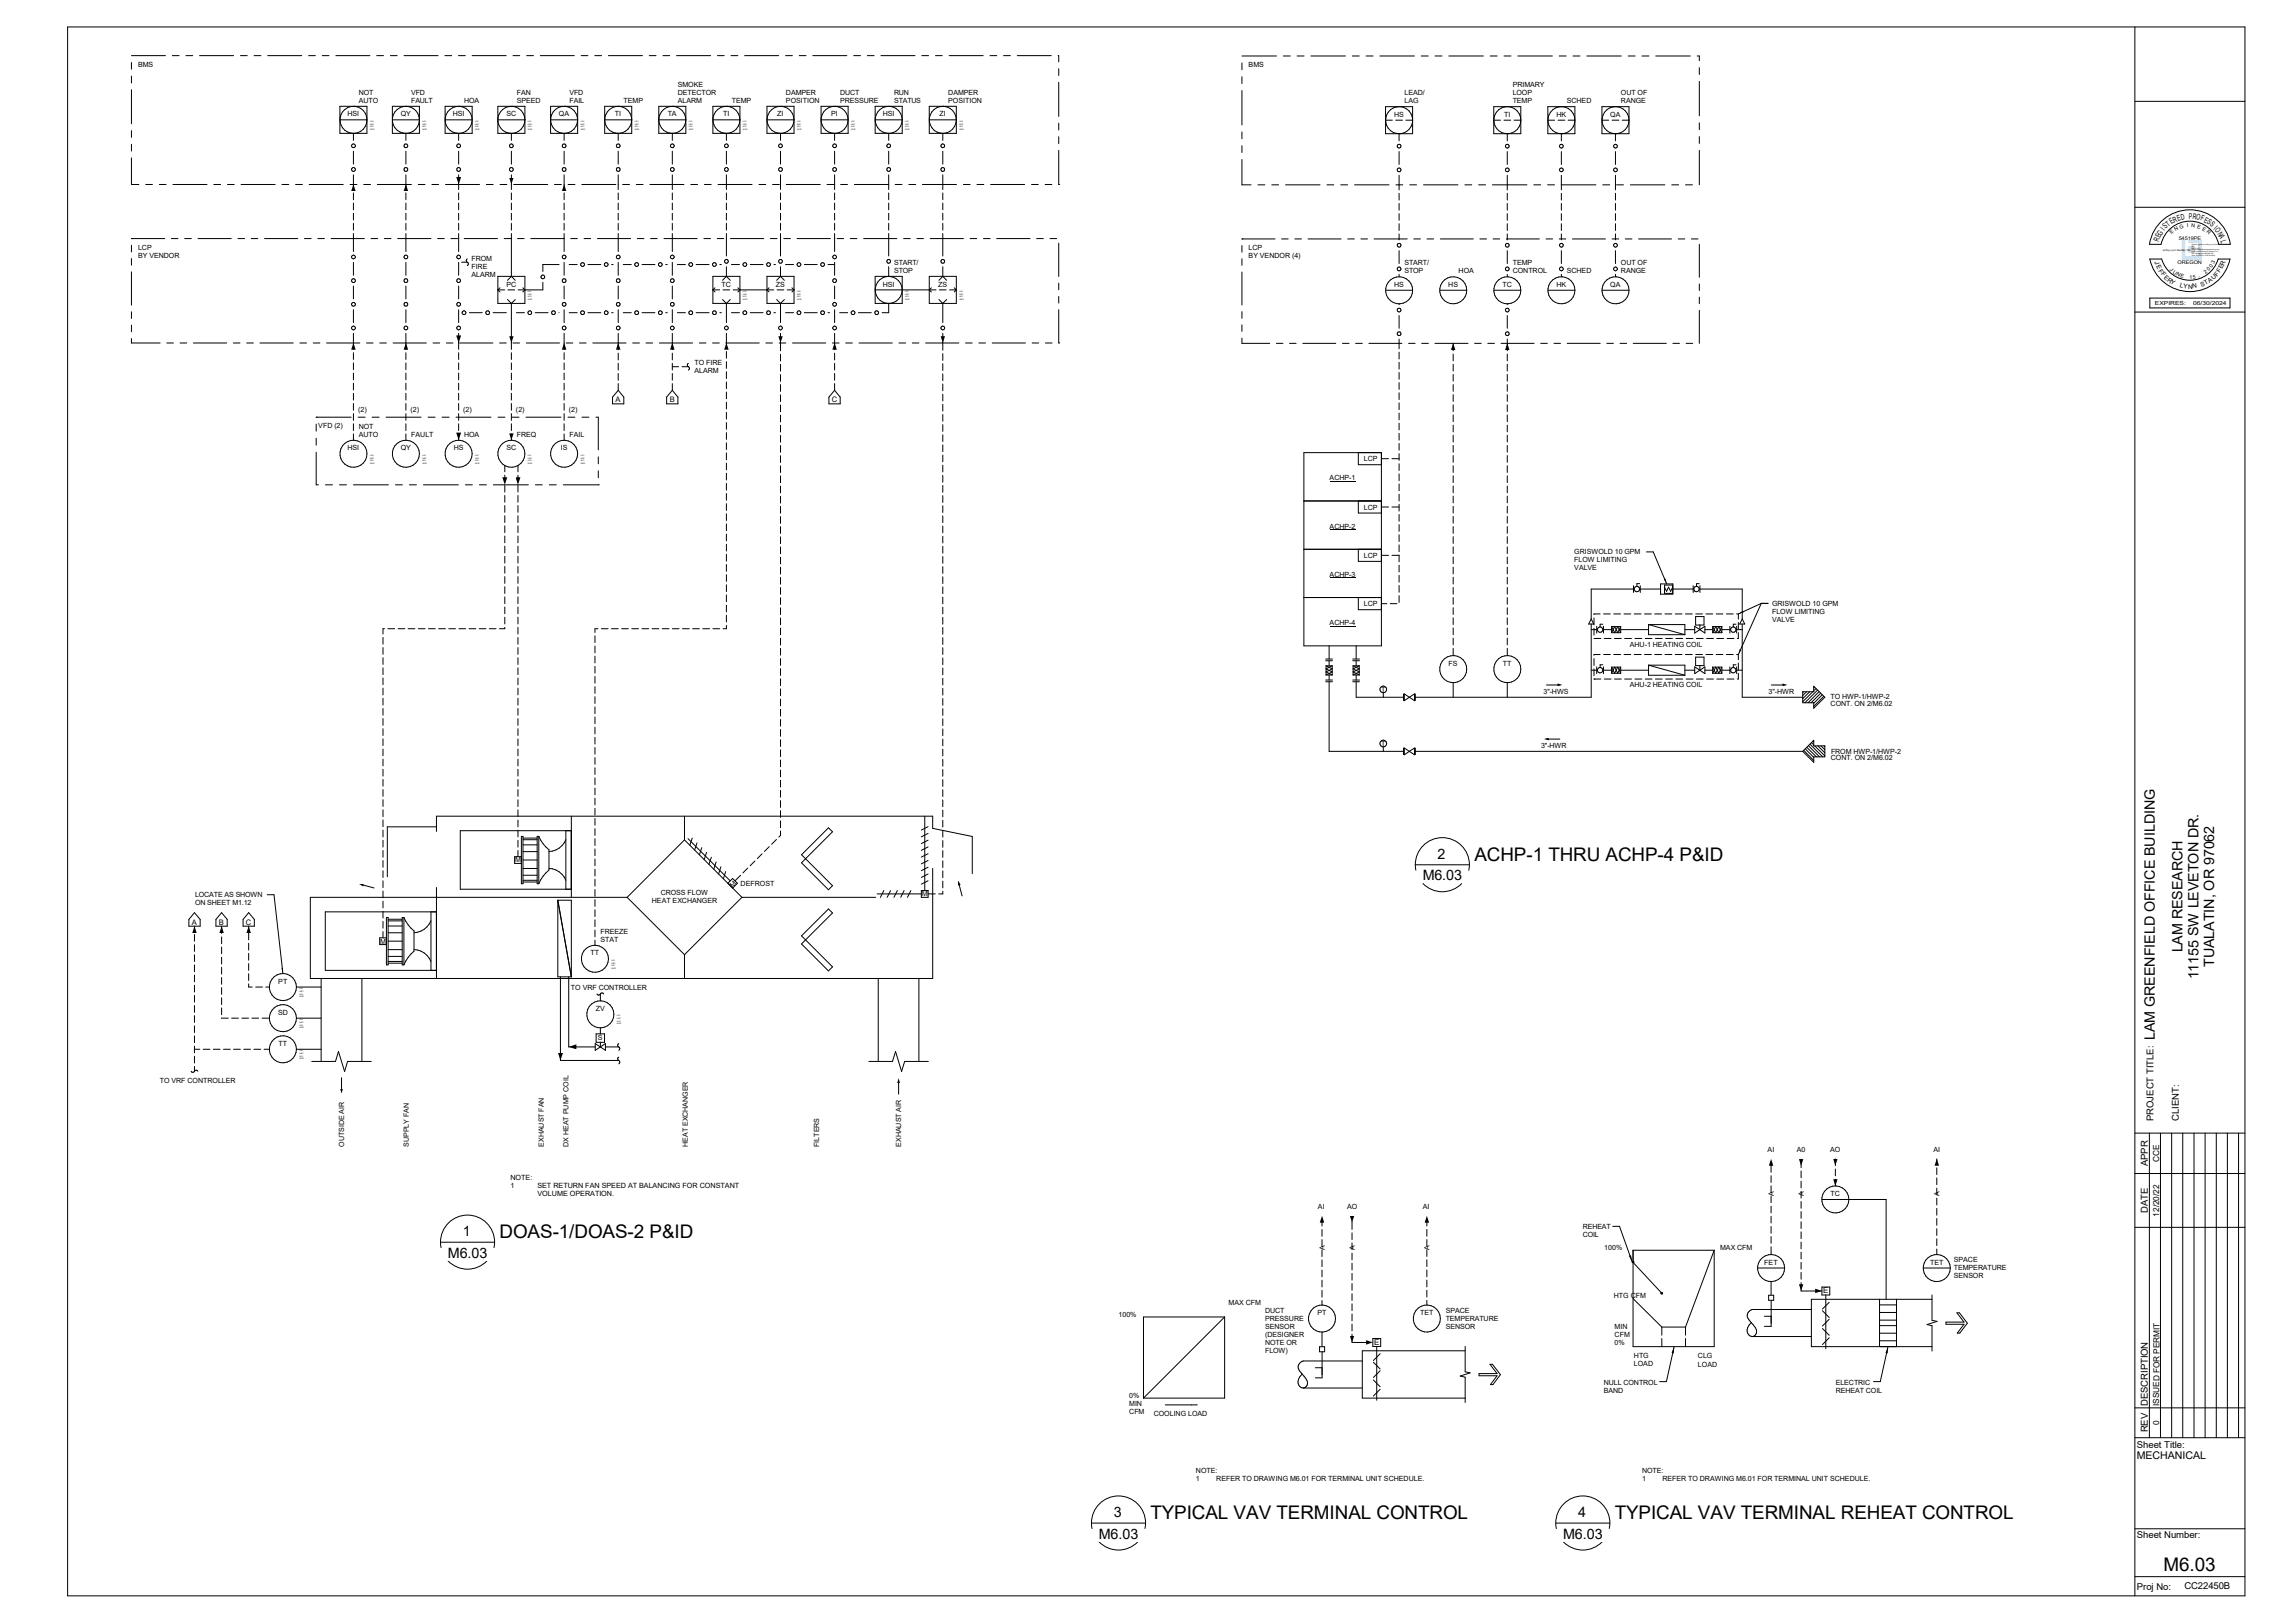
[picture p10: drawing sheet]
<svg xmlns="http://www.w3.org/2000/svg" width="1067mm" height="762mm" viewBox="0 0 1067 762" stroke-linecap="round" stroke-linejoin="round" font-family="sans-serif">
<defs><g id="words">
<g font-size="8.8">
<text x="692" y="404">ACHP</text>
<text x="717" y="404">-</text>
<text x="720" y="404">1 THRU ACHP-</text>
<text x="781" y="404">4 P&amp;ID</text>
<text x="235" y="581">DOAS</text>
<text x="260" y="581">-</text>
<text x="262" y="581">1/DOAS</text>
<text x="295" y="581">-</text>
<text x="298" y="581">2 P&amp;ID</text>
<text x="540" y="713">TYPICAL VAV TERMINAL CONTROL</text>
<text x="758" y="713">TYPICAL VAV TERMINAL REHEAT CONTROL</text>
<text x="1016" y="738">M6.03</text>
</g>
<g font-size="6.7">
<text x="675" y="403">2</text>
<text x="668" y="413">M6.03</text>
<text x="1025" y="447" transform="rotate(-90 1025 447)">LAM RESEARCH</text>
<text x="1040" y="454" transform="rotate(-90 1040 454)">TUALATIN, OR 97062</text>
<text x="1032" y="460" transform="rotate(-90 1032 460)">11155 SW LEVETON DR.</text>
<text x="1012" y="488" transform="rotate(-90 1012 488)">LAM GREENFIELD OFFICE BUILDING</text>
<text x="217" y="580">1</text>
<text x="210" y="591">M6.03</text>
<text x="523" y="712">3</text>
<text x="741" y="712">4</text>
<text x="516" y="722">M6.03</text>
<text x="734" y="722">M6.03</text>
</g>
<text font-size="5" x="1003" y="685">MECHANICAL</text>
<g font-size="4.5">
<text x="1008" y="548" transform="rotate(-90 1008 548)">APPR</text>
<text x="1008" y="570" transform="rotate(-90 1008 570)">DATE</text>
<text x="1008" y="660" transform="rotate(-90 1008 660)">DESCRIPTION</text>
<text x="1008" y="673" transform="rotate(-90 1008 673)">REV</text>
</g>
<g font-size="4.4">
<text x="1011" y="526" transform="rotate(-90 1011 526)">PROJECT TITLE:</text>
<text x="1023" y="526" transform="rotate(-90 1023 526)">CLIENT:</text>
<text x="1003" y="680">Sheet Title:</text>
<text x="1003" y="722">Sheet Number:</text>
<text x="1003" y="747">Proj No:</text>
<text x="1026" y="746">CC22450B</text>
</g>
<g font-size="3.9">
<text x="1014" y="546" transform="rotate(-90 1014 546)">CCE</text>
<text x="1014" y="571" transform="rotate(-90 1014 571)">12/20/22</text>
<text x="1014" y="660" transform="rotate(-90 1014 660)">ISSUED FOR PERMIT</text>
<text x="1014" y="669" transform="rotate(-90 1014 669)">0</text>
</g>
<g font-size="3.7">
<text x="1017" y="108" transform="rotate(-46 1017 108)">S</text>
<text x="1018" y="106" transform="rotate(-39 1018 106)">T</text>
<text x="1020" y="105" transform="rotate(-33 1020 105)">E</text>
<text x="1021" y="104" transform="rotate(-26 1021 104)">R</text>
<text x="1023" y="104" transform="rotate(-19 1023 104)">E</text>
<text x="1024" y="103" transform="rotate(-13 1024 103)">D</text>
<text x="1028" y="103">P</text>
<text x="1029" y="103" transform="rotate(7 1029 103)">R</text>
<text x="1031" y="103" transform="rotate(14 1031 103)">O</text>
<text x="1033" y="103" transform="rotate(20 1033 103)">F</text>
<text x="1035" y="104" transform="rotate(27 1035 104)">E</text>
<text x="1036" y="105" transform="rotate(33 1036 105)">S</text>
<text x="1037" y="106" transform="rotate(40 1037 106)">S</text>
<text x="1039" y="107" transform="rotate(47 1039 107)">I</text>
<text x="1014" y="114" transform="rotate(-72 1014 114)">R</text>
<text x="1014" y="112" transform="rotate(-66 1014 112)">E</text>
<text x="1015" y="111" transform="rotate(-59 1015 111)">G</text>
<text x="1016" y="109" transform="rotate(-52 1016 109)">I</text>
<text x="1040" y="108" transform="rotate(53 1040 108)">O</text>
<text x="1041" y="110" transform="rotate(60 1041 110)">N</text>
<text x="1042" y="111" transform="rotate(66 1042 111)">A</text>
<text x="1043" y="113" transform="rotate(73 1043 113)">L</text>
<text x="856" y="607">E</text>
<text x="645" y="631">E</text>
</g>
<g font-size="3.6">
<text x="289" y="189">A</text>
<text x="314" y="189">B</text>
<text x="391" y="189">C</text>
<text x="90" y="434">A</text>
<text x="103" y="434">B</text>
<text x="115" y="434">C</text>
</g>
<g font-size="3.4">
<text x="240" y="554">NOTE:</text>
<text x="240" y="558">1</text>
<text x="252" y="558">SET RETURN FAN SPEED AT BALANCING FOR CONSTANT</text>
<text x="252" y="562">VOLUME OPERATION.</text>
</g>
<g font-size="3.3">
<text x="65" y="31">BMS</text>
<text x="586" y="31">BMS</text>
<text x="318" y="41">SMOKE</text>
<text x="710" y="41">PRIMARY</text>
<text x="168" y="45">NOT</text>
<text x="193" y="45">VFD</text>
<text x="243" y="45">FAN</text>
<text x="267" y="45">VFD</text>
<text x="318" y="44">DETECTOR</text>
<text x="369" y="45">DAMPER</text>
<text x="394" y="45">DUCT</text>
<text x="420" y="45">RUN</text>
<text x="445" y="45">DAMPER</text>
<text x="659" y="45">LEAD/</text>
<text x="710" y="45">LOOP</text>
<text x="761" y="45">OUT OF</text>
<text x="168" y="48">AUTO</text>
<text x="193" y="48">FAULT</text>
<text x="218" y="48">HOA</text>
<text x="243" y="48">SPEED</text>
<text x="267" y="48">FAIL</text>
<text x="293" y="48">TEMP</text>
<text x="318" y="48">ALARM</text>
<text x="344" y="48">TEMP</text>
<text x="369" y="48">POSITION</text>
<text x="394" y="48">PRESSURE</text>
<text x="420" y="48">STATUS</text>
<text x="445" y="48">POSITION</text>
<text x="659" y="48">LAG</text>
<text x="710" y="48">TEMP</text>
<text x="736" y="49">SCHED</text>
<text x="761" y="48">RANGE</text>
<text x="163" y="55">HSI</text>
<text x="188" y="55">QY</text>
<text x="213" y="55">HSI</text>
<text x="238" y="55">SC</text>
<text x="262" y="55">QA</text>
<text x="289" y="55">TI</text>
<text x="314" y="55">TA</text>
<text x="340" y="55">TI</text>
<text x="365" y="55">ZI</text>
<text x="390" y="55">PI</text>
<text x="414" y="55">HSI</text>
<text x="441" y="55">ZI</text>
<text x="655" y="55">HS</text>
<text x="706" y="55">TI</text>
<text x="731" y="55">HK</text>
<text x="756" y="55">QA</text>
<text x="65" y="117">LCP</text>
<text x="586" y="117">LCP</text>
<text x="65" y="121">BY VENDOR</text>
<text x="221" y="122">FROM</text>
<text x="420" y="124">START/</text>
<text x="586" y="121">BY VENDOR (4)</text>
<text x="659" y="125">START/</text>
<text x="710" y="125">TEMP</text>
<text x="761" y="125">OUT OF</text>
<text x="221" y="130">ALARM</text>
<text x="221" y="126">FIRE</text>
<text x="420" y="128">STOP</text>
<text x="659" y="128">STOP</text>
<text x="685" y="128">HOA</text>
<text x="710" y="128">CONTROL</text>
<text x="736" y="128">SCHED</text>
<text x="761" y="128">RANGE</text>
<text x="238" y="135">PC</text>
<text x="339" y="135">TC</text>
<text x="364" y="135">ZS</text>
<text x="414" y="135">HSI</text>
<text x="441" y="135">ZS</text>
<text x="655" y="135">HS</text>
<text x="680" y="135">HS</text>
<text x="705" y="135">TC</text>
<text x="731" y="135">HK</text>
<text x="756" y="135">QA</text>
<text x="326" y="172">TO FIRE</text>
<text x="326" y="175">ALARM</text>
<text x="168" y="193">(2)</text>
<text x="193" y="193">(2)</text>
<text x="218" y="193">(2)</text>
<text x="242" y="193">(2)</text>
<text x="267" y="193">(2)</text>
<text x="149" y="201">VFD (2)</text>
<text x="168" y="201">NOT</text>
<text x="168" y="205">AUTO</text>
<text x="193" y="205">FAULT</text>
<text x="218" y="205">HOA</text>
<text x="243" y="205">FREQ</text>
<text x="267" y="205">FAIL</text>
<text x="163" y="211">HSI</text>
<text x="188" y="211">QY</text>
<text x="213" y="211">HS</text>
<text x="238" y="211">SC</text>
<text x="263" y="211">IS</text>
<text x="640" y="217">LCP</text>
<text x="624" y="226">ACHP-1</text>
<text x="640" y="239">LCP</text>
<text x="624" y="248">ACHP-2</text>
<text x="640" y="262">LCP</text>
<text x="739" y="260">GRISWOLD 10 GPM</text>
<text x="739" y="264">FLOW LIMITING</text>
<text x="739" y="268">VALVE</text>
<text x="624" y="271">ACHP-3</text>
<text x="640" y="285">LCP</text>
<text x="832" y="284">GRISWOLD 10 GPM</text>
<text x="624" y="294">ACHP-4</text>
<text x="832" y="288">FLOW LIMITING</text>
<text x="832" y="292">VALVE</text>
<text x="765" y="304">AHU-1 HEATING COIL</text>
<text x="680" y="313">FS</text>
<text x="706" y="313">TT</text>
<text x="765" y="323">AHU-2 HEATING COIL</text>
<text x="648" y="325">T</text>
<text x="725" y="326">3&quot;-HWS</text>
<text x="830" y="326">3&quot;-HWR</text>
<text x="860" y="328">TO HWP-1/HWP-2</text>
<text x="860" y="332">CONT. ON 2/M6.02</text>
<text x="648" y="350">T</text>
<text x="724" y="351">3&quot;-HWR</text>
<text x="860" y="354">FROM HWP-1/HWP-2</text>
<text x="860" y="357">CONT. ON 2/M6.02</text>
<text x="242" y="405">M</text>
<text x="344" y="417" transform="rotate(-45 344 417)">M</text>
<text x="348" y="416">DEFROST</text>
<text x="92" y="421">LOCATE AS SHOWN</text>
<text x="92" y="425">ON SHEET M1.12</text>
<text x="306" y="424">HEAT EXCHANGER</text>
<text x="310" y="420">CROSS FLOW</text>
<text x="433" y="421">M</text>
<text x="178" y="443">M</text>
<text x="282" y="438">FREEZE</text>
<text x="282" y="442">STAT</text>
<text x="277" y="449">TT</text>
<text x="131" y="462">PT</text>
<text x="268" y="465">TO VRF CONTROLLER</text>
<text x="131" y="476">SD</text>
<text x="280" y="475">ZV</text>
<text x="131" y="491">TT</text>
<text x="281" y="488">S</text>
<text x="75" y="508">TO VRF CONTROLLER</text>
<text x="162" y="538" transform="rotate(-90 162 538)">OUTSIDE AIR</text>
<text x="192" y="538" transform="rotate(-90 192 538)">SUPPLY FAN</text>
<text x="255" y="538" transform="rotate(-90 255 538)">EXHAUST FAN</text>
<text x="267" y="538" transform="rotate(-90 267 538)">DX HEAT PUMP COIL</text>
<text x="323" y="538" transform="rotate(-90 323 538)">HEAT EXCHANGER</text>
<text x="385" y="538" transform="rotate(-90 385 538)">FILTERS</text>
<text x="423" y="538" transform="rotate(-90 423 538)">EXHAUST AIR</text>
<text x="830" y="541">AI</text>
<text x="844" y="541">A0</text>
<text x="859" y="541">AO</text>
<text x="908" y="541">AI</text>
<text x="833" y="562" transform="rotate(-90 833 562)">A</text>
<text x="847" y="562" transform="rotate(-90 847 562)">A</text>
<text x="860" y="562">TC</text>
<text x="911" y="562" transform="rotate(-90 911 562)">A</text>
<text x="619" y="568">AI</text>
<text x="633" y="568">AO</text>
<text x="668" y="568">AI</text>
<text x="743" y="577">REHEAT</text>
<text x="743" y="581">COIL</text>
<text x="622" y="587" transform="rotate(-90 622 587)">A</text>
<text x="636" y="587" transform="rotate(-90 636 587)">A</text>
<text x="671" y="587" transform="rotate(-90 671 587)">A</text>
<text x="753" y="587">100%</text>
<text x="808" y="587">MAX CFM</text>
<text x="828" y="594">FET</text>
<text x="906" y="594">TET</text>
<text x="917" y="593">SPACE</text>
<text x="917" y="596">TEMPERATURE</text>
<text x="917" y="600">SENSOR</text>
<text x="758" y="609">HTG CFM</text>
<text x="577" y="613">MAX CFM</text>
<text x="594" y="616">DUCT</text>
<text x="619" y="617">PT</text>
<text x="667" y="617">TET</text>
<text x="679" y="616">SPACE</text>
<text x="525" y="618">100%</text>
<text x="594" y="620">PRESSURE</text>
<text x="594" y="624">SENSOR</text>
<text x="679" y="620">TEMPERATURE</text>
<text x="679" y="624">SENSOR</text>
<text x="758" y="624">MIN</text>
<text x="594" y="628">(DESIGNER</text>
<text x="758" y="628">CFM</text>
<text x="594" y="631">NOTE OR</text>
<text x="594" y="635">FLOW)</text>
<text x="758" y="631">0%</text>
<text x="767" y="638">HTG</text>
<text x="767" y="641">LOAD</text>
<text x="797" y="642">LOAD</text>
<text x="797" y="638">CLG</text>
<text x="753" y="650">NULL CONTROL</text>
<text x="753" y="654">BAND</text>
<text x="862" y="650">ELECTRIC</text>
<text x="862" y="654">REHEAT COIL</text>
<text x="530" y="656">0%</text>
<text x="530" y="660">MIN</text>
<text x="530" y="664">CFM</text>
<text x="542" y="665">COOLING LOAD</text>
<text x="562" y="692">NOTE:</text>
<text x="562" y="695">1</text>
<text x="571" y="695">REFER TO DRAWING M6.01 FOR TERMINAL UNIT SCHEDULE.</text>
<text x="771" y="692">NOTE:</text>
<text x="771" y="695">1</text>
<text x="781" y="695">REFER TO DRAWING M6.01 FOR TERMINAL UNIT SCHEDULE.</text>
</g>
<g font-size="3">
<text x="1012" y="123" transform="rotate(72 1012 123)">J</text>
<text x="1012" y="125" transform="rotate(65 1012 125)">E</text>
<text x="1044" y="125" transform="rotate(-71 1044 125)">R</text>
<text x="1013" y="127" transform="rotate(57 1013 127)">F</text>
<text x="1015" y="129" transform="rotate(50 1015 129)">F</text>
<text x="1016" y="130" transform="rotate(43 1016 130)">E</text>
<text x="1017" y="132" transform="rotate(36 1017 132)">R</text>
<text x="1039" y="131" transform="rotate(-42 1039 131)">U</text>
<text x="1041" y="130" transform="rotate(-49 1041 130)">F</text>
<text x="1042" y="128" transform="rotate(-56 1042 128)">F</text>
<text x="1043" y="126" transform="rotate(-63 1043 126)">E</text>
<text x="1019" y="133" transform="rotate(29 1019 133)">Y</text>
<text x="1023" y="135" transform="rotate(15 1023 135)">L</text>
<text x="1025" y="135" transform="rotate(8 1025 135)">Y</text>
<text x="1027" y="135" transform="rotate(1 1027 135)">N</text>
<text x="1030" y="135" transform="rotate(-7 1030 135)">N</text>
<text x="1034" y="135" transform="rotate(-21 1034 135)">S</text>
<text x="1036" y="134" transform="rotate(-28 1036 134)">T</text>
<text x="1037" y="133" transform="rotate(-35 1037 133)">A</text>
</g>
<g font-size="2.6">
<text x="1012" y="143">EXPIRES:</text>
<text x="1030" y="143">06/30/2024</text>
</g>
<g font-size="2.5">
<text x="1024" y="107" transform="rotate(-18 1024 107)">G</text>
<text x="1027" y="107" transform="rotate(-6 1027 107)">I</text>
<text x="1029" y="106" transform="rotate(6 1029 106)">N</text>
<text x="1031" y="107" transform="rotate(18 1031 107)">E</text>
<text x="1034" y="108" transform="rotate(30 1034 108)">E</text>
<text x="1020" y="110" transform="rotate(-42 1020 110)">E</text>
<text x="1022" y="108" transform="rotate(-30 1022 108)">N</text>
<text x="1036" y="109" transform="rotate(42 1036 109)">R</text>
<text x="1039" y="126" transform="rotate(-54 1039 126)">0</text>
<text x="1040" y="124" transform="rotate(-63 1040 124)">3</text>
<text x="1019" y="127" transform="rotate(45 1019 127)">J</text>
<text x="1020" y="128" transform="rotate(36 1020 128)">U</text>
<text x="1022" y="129" transform="rotate(27 1022 129)">N</text>
<text x="1024" y="130" transform="rotate(18 1024 130)">E</text>
<text x="1028" y="131">1</text>
<text x="1030" y="131" transform="rotate(-9 1030 131)">5</text>
<text x="1032" y="130" transform="rotate(-18 1032 130)">,</text>
<text x="1036" y="129" transform="rotate(-36 1036 129)">2</text>
<text x="1037" y="127" transform="rotate(-45 1037 127)">0</text>
</g>
<g font-size="2.3">
<text x="1023" y="113">54519PE</text>
<text x="1022" y="124">OREGON</text>
</g>
<text font-size="1.2" x="1015" y="118">Jeffrey Lynn Stauffer, PE</text>
<g font-size=".8">
<text x="174" y="60">ACC.</text>
<text x="174" y="57">LOC.</text>
<text x="174" y="59">INST.</text>
<text x="198" y="60">ACC.</text>
<text x="198" y="57">LOC.</text>
<text x="198" y="59">INST.</text>
<text x="223" y="60">ACC.</text>
<text x="223" y="57">LOC.</text>
<text x="223" y="59">INST.</text>
<text x="248" y="60">ACC.</text>
<text x="248" y="57">LOC.</text>
<text x="248" y="59">INST.</text>
<text x="273" y="60">ACC.</text>
<text x="273" y="57">LOC.</text>
<text x="273" y="59">INST.</text>
<text x="298" y="60">ACC.</text>
<text x="298" y="57">LOC.</text>
<text x="298" y="59">INST.</text>
<text x="323" y="60">ACC.</text>
<text x="323" y="57">LOC.</text>
<text x="323" y="59">INST.</text>
<text x="349" y="60">ACC.</text>
<text x="349" y="57">LOC.</text>
<text x="349" y="59">INST.</text>
<text x="374" y="60">ACC.</text>
<text x="374" y="57">LOC.</text>
<text x="374" y="59">INST.</text>
<text x="400" y="60">ACC.</text>
<text x="400" y="57">LOC.</text>
<text x="400" y="59">INST.</text>
<text x="425" y="60">ACC.</text>
<text x="425" y="57">LOC.</text>
<text x="425" y="59">INST.</text>
<text x="450" y="60">ACC.</text>
<text x="450" y="57">LOC.</text>
<text x="450" y="59">INST.</text>
<text x="174" y="61">WIPE</text>
<text x="198" y="61">WIPE</text>
<text x="223" y="61">WIPE</text>
<text x="248" y="61">WIPE</text>
<text x="273" y="61">WIPE</text>
<text x="298" y="61">WIPE</text>
<text x="323" y="61">WIPE</text>
<text x="349" y="61">WIPE</text>
<text x="374" y="61">WIPE</text>
<text x="400" y="61">WIPE</text>
<text x="425" y="61">WIPE</text>
<text x="450" y="61">WIPE</text>
<text x="1029" y="115">Digitally signed by Jeffrey Lynn Stauffer,</text>
<text x="1029" y="116">PE</text>
<text x="1029" y="117">DN: C=US,</text>
<text x="1029" y="118">E=jeff.stauffer@corbinengineering.com,</text>
<text x="1029" y="118">O=&quot;Corbin Consulting Engineers, Inc&quot;,</text>
<text x="1029" y="119">CN=&quot;Jeffrey Lynn Stauffer, PE&quot;</text>
<text x="1029" y="120">Date: 2022.12.21 10:35:02-08'00'</text>
<text x="248" y="137">LOC.</text>
<text x="349" y="137">LOC.</text>
<text x="374" y="137">LOC.</text>
<text x="425" y="137">LOC.</text>
<text x="450" y="137">LOC.</text>
<text x="248" y="140">ACC.</text>
<text x="248" y="138">INST.</text>
<text x="248" y="141">WIPE</text>
<text x="349" y="140">ACC.</text>
<text x="349" y="138">INST.</text>
<text x="349" y="141">WIPE</text>
<text x="374" y="140">ACC.</text>
<text x="374" y="138">INST.</text>
<text x="374" y="141">WIPE</text>
<text x="425" y="140">ACC.</text>
<text x="425" y="138">INST.</text>
<text x="425" y="141">WIPE</text>
<text x="450" y="140">ACC.</text>
<text x="450" y="138">INST.</text>
<text x="450" y="141">WIPE</text>
<text x="174" y="214">LOC.</text>
<text x="174" y="215">INST.</text>
<text x="198" y="214">LOC.</text>
<text x="198" y="215">INST.</text>
<text x="223" y="214">LOC.</text>
<text x="223" y="215">INST.</text>
<text x="248" y="214">LOC.</text>
<text x="248" y="215">INST.</text>
<text x="273" y="214">LOC.</text>
<text x="273" y="215">INST.</text>
<text x="174" y="217">ACC.</text>
<text x="174" y="218">WIPE</text>
<text x="198" y="217">ACC.</text>
<text x="198" y="218">WIPE</text>
<text x="223" y="217">ACC.</text>
<text x="223" y="218">WIPE</text>
<text x="248" y="217">ACC.</text>
<text x="248" y="218">WIPE</text>
<text x="273" y="217">ACC.</text>
<text x="273" y="218">WIPE</text>
<text x="287" y="454">ACC.</text>
<text x="287" y="451">LOC.</text>
<text x="287" y="452">INST.</text>
<text x="287" y="455">WIPE</text>
<text x="141" y="467">ACC.</text>
<text x="141" y="464">LOC.</text>
<text x="141" y="466">INST.</text>
<text x="141" y="468">WIPE</text>
<text x="141" y="479">LOC.</text>
<text x="290" y="480">ACC.</text>
<text x="290" y="477">LOC.</text>
<text x="290" y="478">INST.</text>
<text x="141" y="482">ACC.</text>
<text x="141" y="480">INST.</text>
<text x="141" y="483">WIPE</text>
<text x="290" y="481">WIPE</text>
<text x="141" y="496">ACC.</text>
<text x="141" y="494">LOC.</text>
<text x="141" y="495">INST.</text>
<text x="141" y="497">WIPE</text>
</g>
</g></defs>
<g fill="#000">
<path d="M165 87h2v3h-2zM190 87h2v3h-2zM214 83h3v4h-3zM239 83h2v4h-2zM264 87h2v3h-2zM165 161h2v3h-2zM190 161h2v3h-2zM214 157h3v4h-3zM239 158h2v3h-2zM264 161h2v3h-2zM289 161h2v3h-2zM315 161h2v3h-2z"/>
<path d="M340 161h2v3h-2zM365 158h3v3h-3zM391 161h2v3h-2zM442 158h2v3h-2zM681 161h2v3h-2zM707 161h2v3h-2zM214 203h3v4h-3zM239 203h2v4h-2zM236 224h2v4h-2zM242 224h2v4h-2zM781 272h2v2h-2zM816 287h3v1h-3z"/>
<path d="M816 305h2v2h-2zM731 321h3v1h-3zM837 321h2v1h-2zM725 346h2v2h-2zM168 415h3v1h-3zM450 413h1v3h-1zM90 435h2v3h-2zM103 435h2v3h-2zM116 435h2v3h-2zM132 454h1v3h-1zM262 494h2v4h-2zM267 490h4v3h-4z"/>
<path d="M160 511h1v2h-1zM421 506h2v3h-2zM831 544h2v3h-2zM845 544h2v3h-2zM861 554h2v3h-2zM861 544h2v3h-2zM908 544h2v3h-2zM620 571h2v3h-2zM634 571h2v3h-2zM669 571h2v3h-2zM765 589h1v3h-1zM845 603h2v3h-2z"/>
<path d="M852 605h3v2h-3zM634 627h2v3h-2zM641 629h4v2h-4zM785 632h1v3h-1zM885 632h2v3h-2z"/>
</g>
<g fill="none" stroke="#000" stroke-width=".47">
<path d="M62 26h16M62 36v3M62 29v4M81 26h3M87 26h4M94 26h16M113 26h3M119 26h4M126 26h16M145 26h3M151 26h3M158 26h16"/>
<path d="M177 26h3M183 26h3M190 26h16M209 26h3M215 26h3M222 26h16M241 26h3M247 26h3M254 26h16M273 26h3M279 26h3M286 26h16"/>
<path d="M305 26h3M311 26h3M318 26h16M337 26h3M343 26h3M350 26h16M369 26h3M375 26h3M382 26h16M401 26h3M407 26h3M414 26h16"/>
<path d="M433 26h3M439 26h3M446 26h16M465 26h3M471 26h3M478 26h16M497 26v3M497 39v16M497 32v3M583 30v3M583 36v3M583 26h16"/>
<path d="M603 26h3M609 26h3M616 26h16M635 26h3M641 26h4M648 26h16M667 26h4M674 26h3M680 26h17M700 26h3M706 26h3M713 26h16"/>
<path d="M732 26h3M739 26h3M745 26h16M764 26h4M771 26h3M777 26h17M797 26h1v2M798 32v3M798 38v16M62 42v16M160 50h12v13h-12zM160 56h12"/>
<path d="M160 55a6 6 0 0 1 6-5 6 6 0 0 1 6 6M172 56a6 6 0 0 1-6 7 6 6 0 0 1-6-6M184 50h13v13h-13zM184 56h13M184 55a6 6 0 0 1 7-5 6 6 0 0 1 6 6M197 56a6 6 0 0 1-6 7 6 6 0 0 1-7-6M209 56h13M209 55a6 6 0 0 1 7-5 6 6 0 0 1 6 6M222 56a6 6 0 0 1-6 7 6 6 0 0 1-7-6M234 50h12v13h-12zM234 56h12M234 55a6 6 0 0 1 7-5 6 6 0 0 1 5 6"/>
<path d="M246 56a6 6 0 0 1-5 7 6 6 0 0 1-7-6M259 50h12v13h-12zM259 56h12M259 55a6 6 0 0 1 6-5 6 6 0 0 1 6 6M271 56a6 6 0 0 1-6 7 6 6 0 0 1-6-6M284 50h13v13h-13zM284 56h13M284 55a6 6 0 0 1 7-5 6 6 0 0 1 6 6M297 56a6 6 0 0 1-6 7 6 6 0 0 1-7-6M309 50h13v13h-13zM309 56h13M309 55a6 6 0 0 1 7-5 6 6 0 0 1 6 6"/>
<path d="M322 56a6 6 0 0 1-6 7 6 6 0 0 1-7-6M335 50h12v13h-12zM335 56h12M335 55a6 6 0 0 1 6-5 6 6 0 0 1 6 6M347 56a6 6 0 0 1-6 7 6 6 0 0 1-6-6M360 50h13v13h-13zM360 56h13M360 55a6 6 0 0 1 7-5 6 6 0 0 1 6 6M373 56a6 6 0 0 1-6 7 6 6 0 0 1-7-6M386 50h12v13h-12zM386 56h12M386 55a6 6 0 0 1 6-5 6 6 0 0 1 6 6"/>
<path d="M398 56a6 6 0 0 1-6 7 6 6 0 0 1-6-6M411 50h13v13h-13zM411 56h13M411 55a6 6 0 0 1 7-5 6 6 0 0 1 6 6M424 56a6 6 0 0 1-6 7 6 6 0 0 1-7-6M436 50h13v13h-13zM436 56h13M436 55a6 6 0 0 1 7-5 6 6 0 0 1 6 6M449 56a6 6 0 0 1-6 7 6 6 0 0 1-7-6M497 58v3M583 43v16M651 50h12v13h-12z"/>
<path d="M651 56h3M651 56a6 6 0 0 1 6-6 6 6 0 0 1 6 6M655 56h4M660 56h3M663 56a6 6 0 0 1-6 7 6 6 0 0 1-6-6M701 50h13v13h-13zM701 56h4M701 56a6 6 0 0 1 7-6 6 6 0 0 1 6 6M706 56h3M711 56h3M714 56a6 6 0 0 1-6 7 6 6 0 0 1-7-6M727 56h3"/>
<path d="M727 50h12v13h-12zM727 54a6 6 0 0 1 7-4 6 6 0 0 1 5 6M727 54v2M732 56h3M736 56h3M739 56a6 6 0 0 1-5 7 6 6 0 0 1-7-6M752 56h3M752 50h13v13h-13zM752 56a6 6 0 0 1 7-6 6 6 0 0 1 6 6M757 56h3M762 56h3M765 56a6 6 0 0 1-6 7 6 6 0 0 1-7-6"/>
<path d="M798 58v3M62 68v3M62 74v13h3M62 61v4M166 63v3M166 71v6M191 63v3M191 71v6M215 63v3M215 71v6M222 63h-13v-13h13v13M240 71v6"/>
<path d="M240 63v3M265 63v3M265 71v6M290 63v3M290 71v6M316 71v6M316 63v3M341 63v3M341 71v6M366 71v6M366 63v3M392 71v6"/>
<path d="M392 63v3M417 71v6M417 63v3M443 63v3M443 71v6M497 71v16M497 64v3M583 68v4M583 75v12h4M583 62v3M657 63v3M657 71v6"/>
<path d="M708 63v3M708 71v6M733 63v3M733 71v6M759 63v3M759 71v6M798 64v3M798 71v16M68 87h4M75 87h3M81 87h16M100 87h4"/>
<path d="M107 87h3M113 87h16M132 87h4M139 87h3M145 87h16M164 87h4M166 82v7M166 91v3M166 95v4M171 87h3M177 87h16M191 82v7"/>
<path d="M191 91v3M191 95v4M196 87h4M203 87h3M209 87h16M215 82v7M215 91v3M215 95v4M228 87h4M235 87h3M240 82v7M240 91v3"/>
<path d="M240 95v4M241 87h16M260 87h4M265 82v7M265 91v3M265 95v4M267 87h3M273 87h16M290 82v7M290 91v3M290 95v4M292 87h4"/>
<path d="M299 87h3M305 87h16M316 82v7M316 91v3M316 95v4M324 87h4M331 87h3M337 87h16M341 82v7M341 91v3M341 95v4M356 87h4"/>
<path d="M363 87h3M366 82v7M366 91v3M366 95v4M369 87h16M388 87h4M392 82v7M392 91v3M392 95v4M395 87h3M401 87h16M417 82v7"/>
<path d="M417 91v3M417 95v4M420 87h4M427 87h3M433 87h16M443 82v7M443 91v3M443 95v4M452 87h4M459 87h3M465 87h16M484 87h4"/>
<path d="M491 87h3M497 87h.1M591 87h3M597 87h3M604 87h16M623 87h3M630 87h3M636 87h16M655 87h4M657 82v7M657 91v3M657 96v3"/>
<path d="M662 87h3M668 87h17M688 87h3M694 87h4M701 87h16M708 82v7M708 91v3M708 96v3M720 87h3M727 87h3M733 82v7M733 91v3"/>
<path d="M733 96v3M733 87h16M753 87h3M759 82v7M759 91v3M759 96v3M759 87h3M766 87h16M785 87h3M791 87h4M62 112h.1M62 115v3"/>
<path d="M62 112h15M80 112h4M87 112h3M93 112h16M112 112h3M118 112h3M124 112h16M143 112h3M149 112h3M155 112h16M166 100v3M166 105v3"/>
<path d="M166 110v8M174 112h3M180 112h4M187 112h15M191 100v3M191 105v3M191 110v8M205 112h4M212 112h3M215 100v3M215 105v3M215 110v8"/>
<path d="M218 112h16M237 112h3M240 100v3M240 105v3M240 110v20M243 112h3M249 112h16M265 100v3M265 105v3M265 110v8M268 112h3M274 112h3"/>
<path d="M281 112h15M290 100v3M290 105v3M290 110v8M299 112h3M305 112h4M312 112h15M316 100v3M316 105v3M316 110v8M330 112h4M337 112h3"/>
<path d="M341 100v3M341 105v3M341 110v10M343 112h16M362 112h3M366 100v3M366 105v3M366 110v10M368 112h3M374 112h16M392 100v3M392 105v3"/>
<path d="M392 110v8M393 112h3M399 112h3M406 112h15M417 100v3M417 105v3M417 110v10M424 112h3M430 112h4M437 112h15M443 100v3M443 105v3"/>
<path d="M443 110v10M456 112h3M462 112h3M468 112h16M487 112h3M493 112h3M497 114v16M583 112h.1M583 115v3M583 112h16M602 112h3M608 112h3"/>
<path d="M614 112h16M633 112h3M639 112h3M645 112h16M657 100v3M657 105v3M657 110v3M657 118v6M664 112h3M670 112h3M676 112h16M695 112h3"/>
<path d="M701 112h3M707 112h16M708 100v3M708 105v3M708 110v3M708 118v6M726 112h3M732 112h3M733 100v3M733 105v3M733 110v3M733 118v6"/>
<path d="M738 112h16M757 112h3M759 100v3M759 105v3M759 110v3M759 118v6M763 112h3M769 112h16M788 112h3M794 112h3M798 115v15M62 121v4"/>
<path d="M62 128v15M166 123v6M166 134v6M191 123v6M191 134v6M215 123v6M215 134v6M217 123h2M219 122v1M219 123l1 1-1 1M234 136h3M234 130h12v12h-12z"/>
<path d="M234 136l1 1M235 135l-1 1M239 136h3M240 130l2 2M240 130l-2 2M245 135l1 1-1 1M255 133v3h-12M263 124h-8v3M265 123v6M265 134v6M267 124h4M276 124h6"/>
<path d="M287 124h1M290 123v6M290 134v6M293 124h3M301 124h7M313 124h.1M316 123v6M316 134v6M318 124h4M327 124h6M335 136h3M335 130h12v12h-12z"/>
<path d="M335 136l1 1M336 135l-1 1M338 124h1M339 136h4M341 125v5M341 130l2 2M341 130l-2 2M343 124h4M344 136h19M346 135l1 1-1 1M352 124h6M360 130h13v12h-13z"/>
<path d="M361 135l-1 1 1 1M363 124h1M365 136h3M366 125v5M366 130l2 2M366 130l-1 2M369 124h4M370 136h3M372 135l1 1M373 136l-1 1M378 124h6M389 124h3"/>
<path d="M392 123v6M392 134v6M411 136h29M411 130h13v12h-13zM411 135a6 6 0 0 1 10-4 6 6 0 0 1 0 10 6 6 0 0 1-10-4M417 125v5M436 130h13v12h-13zM437 135l-1 1 1 1M441 136h3M443 125v5M443 130l1 2M443 130l-2 2"/>
<path d="M446 136h3M448 135l1 1M449 136l-1 1M497 133v3M497 139v3M583 121v4M583 128v15M651 136h12M657 129v1M676 136h13M701 136h13M708 129v1"/>
<path d="M727 136h12M733 129v1M752 136h13M759 129v1M798 133v3M798 139v4M62 146v4M62 153v3M62 159v2h13M166 145v6M166 157v7M191 145v6"/>
<path d="M191 157v7M215 145v6M215 157v7M220 147h6M232 147h6M238 141l2 1M240 142v22M242 141l-2 1M242 147h4M251 147h6M262 147h1M265 145v6"/>
<path d="M265 157v7M267 147h4M276 147h6M287 147h1M290 145v6M290 157v7M293 147h3M301 147h7M313 147h.1M316 145v6M316 157v7M318 147h4"/>
<path d="M327 147h6M338 147h1M339 141l2 1M341 142v9M341 157v6M343 141l-2 1M343 147h4M352 147h6M363 147h1M365 141l1 1M366 142v9M366 157v8"/>
<path d="M368 141l-2 1M369 147h4M378 147h6M389 147h1M392 145v6M392 157v7M394 147h4M403 147h6M417 142v5h-3M441 141l2 1M443 142v9M443 157v7"/>
<path d="M444 141l-1 1M497 145v16M583 146v3M583 153v3M583 159v2h13M657 143h.1M657 148v6M657 159v5M708 143h.1M708 148v6M708 159v6M798 146v15"/>
<path d="M78 161h3M85 161h3M91 161h15M110 161h3M116 161h3M122 161h16M141 161h3M147 161h3M153 161h16M166 166v3M166 170v4M166 175v3"/>
<path d="M166 180v3M172 161h3M178 161h3M185 161h15M191 166v3M191 170v4M191 175v3M191 180v3M203 161h3M210 161h3M215 166v3M215 170v4"/>
<path d="M215 175v3M215 180v3M216 161h15M235 161h3M240 166v3M240 170v4M240 175v3M240 180v3M241 161h3M247 161h16M265 166v3M265 170v4"/>
<path d="M265 175v3M265 180v3M266 161h3M272 161h3M278 161h16M290 166v3M290 171v3M290 175v4M297 161h3M303 161h3M310 161h15M316 166v3"/>
<path d="M316 171v3M316 175v4M316 172h3M320 172h3M323 171v1M323 172l1 1-1 1M328 161h3M335 161h3M341 161h15M341 165v3M341 170v3M341 175v3"/>
<path d="M341 179v3M360 161h3M366 161h3M366 166v4M366 171v3M366 176v3M372 161h16M391 161h3M392 166v3M392 171v3M392 175v4M397 161h3"/>
<path d="M403 161h16M422 161h3M428 161h3M435 161h15M443 166v3M443 171v3M443 176v3M453 161h3M460 161h3M466 161h15M485 161h3M491 161h3"/>
<path d="M497 161h.1M599 161h3M605 161h4M612 161h15M630 161h3M637 161h3M643 161h15M657 165v4M657 170v3M657 175v3M657 180v3M661 161h3"/>
<path d="M668 161h3M674 161h15M682 161v4M682 166v3M682 171v3M682 176v3M692 161h3M699 161h3M705 161h15M708 166v3M708 171v3M708 176v3"/>
<path d="M723 161h4M730 161h3M736 161h15M754 161h4M761 161h3M767 161h15M785 161h4M792 161h3M148 196h.1M148 196h17M148 199v3M166 185v3"/>
<path d="M166 189v4M166 194v3M166 199v3M168 196h3M175 196h3M181 196h17M191 185v3M191 189v4M191 194v3M191 199v3M201 196h3M208 196h3"/>
<path d="M214 196h17M215 185v3M215 189v4M215 194v3M215 199v3M234 196h3M240 185v3M240 189v4M240 194v3M240 199v3M240 196h4M247 196h16"/>
<path d="M265 185v3M265 189v4M265 194v3M265 199v3M267 196h3M273 196h4M280 196h1v15M290 180v3M290 183l3 3v4h-5v-4zM316 180v3M316 183l2 3v4h-5v-4zM341 184v3"/>
<path d="M341 189v3M341 194v3M341 198v4M366 181v3M366 185v4M366 190v3M366 195v3M366 200v3M392 180v3M392 183l3 3v4h-6v-4zM443 180v3M443 185v3"/>
<path d="M443 190v3M443 195v3M443 199v4M657 184v4M657 189v3M657 194v3M657 199v3M682 181v3M682 185v3M682 190v3M682 195v3M682 200v3"/>
<path d="M708 181v3M708 185v3M708 190v3M708 195v3M708 200v3M148 212v16h2M148 206v3M166 204v3M191 204v3M215 204v3M237 219v2M240 204v3"/>
<path d="M243 219v2M265 204v3M281 215v3M341 203v3M341 208v3M341 213v3M341 217v4M366 204v4M366 209v3M366 214v3M366 219v3M443 204v3"/>
<path d="M443 209v3M443 214v3M443 218v4M612 213h37v90h-37zM638 213v5h11M649 215h3M654 215h3M657 203v4M657 208v3M657 213v3M657 218v3M682 204v4"/>
<path d="M682 209v3M682 214v3M682 219v3M708 204v4M708 209v3M708 214v3M708 219v3M153 228h3M159 228h4M166 228h16M186 228h3M192 228h4"/>
<path d="M199 228h16M219 228h3M225 228h3M232 228h16M237 223v3M237 228v3M237 233v3M237 237v4M243 223v3M243 228v3M243 233v3M243 237v4"/>
<path d="M251 228h4M258 228h3M264 228h17M281 228h.1M281 221v3M341 222v3M341 227v3M341 232v3M341 236v4M366 223v4M366 228v3M366 233v3"/>
<path d="M366 238v3M443 223v3M443 228v3M443 233v3M443 237v4M612 235h37M624 226h12M638 235v6h11M649 238h3M654 238h3M657 223v3M657 227v3"/>
<path d="M657 232v3M657 237v3M682 223v4M682 228v3M682 233v3M682 238v3M708 223v4M708 228v3M708 233v3M708 238v3M237 242v3M237 247v3"/>
<path d="M237 252v3M237 256v4M243 242v3M243 247v3M243 252v3M243 256v4M341 241v3M341 246v3M341 251v3M341 256v3M366 243v3M366 247v3"/>
<path d="M366 252v3M366 257v3M443 242v3M443 247v3M443 252v3M443 256v4M612 258h37M624 249h12M638 258v6h11M657 242v3M657 246v3M657 251v3"/>
<path d="M657 256v3M682 242v4M682 247v3M682 252v3M682 257v3M708 242v4M708 247v3M708 252v3M708 257v3M773 259h3l7 15M237 261v3M237 266v3"/>
<path d="M237 271v3M237 275v4M243 261v3M243 266v3M243 271v3M243 275v4M341 260v3M341 265v3M341 270v3M341 275v3M341 279v3M366 262v3"/>
<path d="M366 266v3M366 271v3M366 276v3M443 261v3M443 266v3M443 271v3M443 276v3M624 271h12M649 261h3M654 261h3M657 261v3M657 265v4"/>
<path d="M657 270v3M657 275v3M657 280v3M682 261v4M682 266v3M682 271v3M682 276v3M708 261v4M708 266v3M708 271v3M708 276v3M767 277h-20v14"/>
<path d="M767 275v3M767 277a1.3 1.3 0 0 1 1-2 1.4 1.4 0 0 1 2 2 1.3 1.3 0 0 1-2 1l-1-1M770 274h-1v1M770 277h10M770 275v3M780 274h5v5h-5zM782 275h3M782 276l1 2v-2l1 2 1-2M782 275v4h3M785 277h10M795 275v3M798 274h-1v1"/>
<path d="M798 277h20v14M798 275v3M180 299v3M181 295h-1v3M182 295h3M187 295h3M192 295h3M196 295h4M201 295h3M206 295h3M211 295h3M215 295h4"/>
<path d="M220 295h3M225 295h3M230 295h3M237 295h-2M237 280v3M237 285v3M237 290v3M243 280v3M243 285v3M243 290v3M243 295v3M243 299v3"/>
<path d="M279 299v3M281 295h-2v2M282 295h4M287 295h3M292 295h3M297 295h3M301 295h4M306 295h3M311 295h3M316 295h3M320 295h4M325 295h3"/>
<path d="M330 295h3M335 295h3M341 284v3M341 289v3M341 294v1h-1M366 281v3M366 285v4M366 290v3M366 295v3M366 300v3M443 280v4M443 285v3"/>
<path d="M443 290v3M443 295v3M443 299v4M612 281h37M624 294h12M638 281v5h11M649 283h2M653 283h3M682 281v3M682 285v4M682 290v3M682 295v3"/>
<path d="M682 300v3M708 281v3M708 285v4M708 290v3M708 295v3M708 300v3M747 293v34h-82M747 291l1 2h-2zM747 296h3M748 290v3M748 295v3M748 300h4"/>
<path d="M750 294v3M751 288l-3 1M753 293h-2v1M753 294v3M753 296h4M753 288h3M753 300h3M757 294h4M757 297h4M757 294l1 3 2-3 1 3M757 294v3M758 288h3"/>
<path d="M758 300h3M761 296h13M761 294l-1 3-2-3-1 3M761 294v3M763 288h3M763 300h3M767 288h4M768 300h3M772 288h3M772 300h4M774 293h17v5M774 293l17 5"/>
<path d="M774 293v5h17M777 288h3M777 300h3M782 288h3M782 300h3M787 288h3M787 300h3M791 296h5M791 288h4M792 300h3M796 294l2 2-2 1zM796 289h4v4h-4z"/>
<path d="M796 288h3M797 300h3M798 296l3-2v3zM798 293v3M801 296h3M801 288h3M801 300h4M804 294l2 3 1-3 1 3M804 294h4M804 297h4M804 294v3M806 288h3"/>
<path d="M806 300h3M808 296h4M808 294l-1 3-1-3-2 3M808 294v3M811 288h3M811 300h3M812 294v3M815 293h-1v1M815 288h1M815 296h3M815 294v3M816 297v3"/>
<path d="M816 288v3M816 292v3M818 293v34h28M818 291l1 2h-2zM827 283l-11 5M827 283l-11 24M827 283h3M180 304v3M180 309v3M180 314v3M180 318v3M243 304v3"/>
<path d="M243 309v3M243 314v3M243 318v4M279 303v3M279 308v3M279 313v3M279 318v3M366 304v4M366 309v3M366 314v3M366 319v3M443 304v3"/>
<path d="M443 309v3M443 314v3M443 318v4M622 309h4M622 310h4M622 319h4M623 317h3M623 313h3M623 313l3 1-3 1 3 2M623 313v4M624 303v6M624 310v3"/>
<path d="M624 317v2M626 313v4M626 313l-3 1 3 1-3 2M635 309h3M635 310h3M635 319h3M635 317h3M635 313h3M635 313l3 1-3 1 3 2M635 313v4M637 303v6M637 310v3"/>
<path d="M637 317v2M638 313v4M638 313l-3 1 3 1-3 2M682 304v4M708 304v4M747 315h3M748 319h.1M748 309v3M748 314v3M748 319h4M750 313v3M751 307l-3 1"/>
<path d="M753 312h-2v1M753 313v3M753 315h4M753 307h3M753 319h3M757 313h4M757 316h4M757 313l1 3 2-3 1 3M757 313v3M758 307h3M758 319h3M761 315h13"/>
<path d="M761 313v3M761 313l-1 3-2-3-1 3M763 307h3M763 319h3M767 307h4M768 319h3M772 307h3M772 319h4M774 312h17v5M774 312l17 5M774 312v5h17M777 307h3"/>
<path d="M777 319h3M782 307h3M782 319h3M787 307h3M787 319h3M791 315h5M791 307h4M792 319h3M796 313l2 2-2 1zM796 309h4v4h-4zM796 307h3M797 319h3"/>
<path d="M798 315l3-2v3zM798 313v2M801 315h3M801 307h3M801 319h4M804 313l2 3 1-3 1 3M804 313h4M804 316h4M804 313v3M806 307h3M806 319h3M808 315h4"/>
<path d="M808 313v3M808 313l-1 3-1-3-2 3M811 307h3M811 319h3M812 313v3M815 312h-1v1M815 307h1M815 315h3M815 313v3M816 307v3M816 311v3M816 316v3"/>
<path d="M180 323v3M180 328v3M180 333v3M180 337v4M243 323v3M243 328v3M243 333v3M243 337v4M279 322v4M279 327v3M279 332v3M279 337v3"/>
<path d="M366 323v4M366 328v3M366 333v3M366 338v3M443 323v3M443 328v3M443 333v3M443 337v4M622 320h4M624 320v33h35M635 320h3M637 320v7h22"/>
<path d="M650 325v2M659 326v3M659 326l3 1-3 2zM662 327l2-1v3zM665 326v3M682 321v6M708 321v6M726 322h5M832 322h5M846 325h6v-3l5 5-5 6v-3h-6zM847 325h-1M848 325l-2 2"/>
<path d="M850 325l-4 3M851 325l-5 4M852 323h.1M853 323l-1 1M853 324l-6 6M854 325l-5 5M855 325l-5 5M856 326l-4 4M856 327l-4 5M180 342v3M180 347v3M180 352v3"/>
<path d="M180 356v4M243 342v3M243 347v3M243 352v3M243 356v4M279 341v4M279 346v3M279 351v3M279 356v3M366 343v3M366 347v3M366 352v3"/>
<path d="M366 357v3M443 342v3M443 347v3M443 352v3M443 357v3M650 351v2M659 351v3M659 351l3 2-3 1zM662 353l2-2v3zM665 351v3M665 353h181M727 347h5"/>
<path d="M846 353l6-5v2h5v5h-5v3zM847 352l5 5M848 352l4 4M848 351l5 4M849 350l5 5M850 349l6 6M851 349l1 1M851 348h1M852 350l5 5M854 350l3 3M855 350l2 2M856 350l1 1"/>
<path d="M180 361v3M180 366v3M180 371v3M180 375v4M243 361v3M243 366v3M243 371v3M243 375v4M279 360v4M279 365v3M279 370v3M279 375v3"/>
<path d="M279 380v3M366 362v3M366 366v4M366 371v3M366 376v3M443 361v3M443 366v3M443 371v3M443 376v3M180 380v3M180 385v3M180 390v3"/>
<path d="M180 395v3M180 399v3M205 390v-7h233v6l19 4v17M205 388h-23v24M243 380v3M243 385v3M243 390v3M243 395v3M243 399v3M245 393h1v22h-1zM246 397h6M246 400h6"/>
<path d="M246 394h6M246 393h6M253 393l2 3 3 3v9l-3 3-2 4M253 393h-1v22h1M253 393v22M266 394a9 9 0 0 1-8 6M266 390v27M268 383v38M268 390h-52v27h52M279 384v3M279 389v3M279 394v3"/>
<path d="M279 399v3M321 394l27 27M321 394l-27 27M321 383v11M323 394l20 20M325 393l-1 4M327 396l-1 3M330 398l-2 3M361 398l-2 2M365 394l-3 2M366 381v3M366 385v4"/>
<path d="M366 390v2v1M389 389l-13 12 15 15-2 2-13-13 15-14zM434 383v35M436 391l-3 2M436 394l-3 2M436 398l-3 1M436 388l-3 2M443 380v3M443 385v3M443 390v3M443 395v3M443 399v4"/>
<path d="M171 416l5 1M180 404v3M180 409v3M180 414v3M180 418v4M205 417v42M245 402h-3v3h3M246 414h6M246 413h6M246 411h6M246 408h6M246 404h6"/>
<path d="M258 408a9 9 0 0 1 8 5M279 403v3M279 408v3M279 413v3M279 418v3M332 400l-1 4M334 402l-1 4M336 405l-1 3M338 407l-1 3M341 409l-1 4M342 415l2-3 2 3-2 2M348 411l-3 3"/>
<path d="M351 408l-2 2M354 404l-2 2M358 401l-2 2M412 420h21M415 418l-2 3M418 418l-1 3M421 418l-1 3M425 418l-2 3M428 418l-2 3M433 418h3v3h-3zM436 404l-3 2M436 401l-3 1"/>
<path d="M436 407l-3 2M436 410l-3 2M436 414l-3 1M436 420h3M438 408v51h-292v-38h148M443 404v3M443 409v3M443 414v3M443 418v2h-2M450 416l2 5M91 428l3 4v3h-5v-3zM91 435v2"/>
<path d="M91 439v3M104 428l3 4v3h-6v-3zM104 435v3M104 440v3M117 428l2 4v3h-5v-3zM117 435v2M117 438v3M125 420h4l4 37M180 423v3M180 428v3M180 433v3M180 437v3"/>
<path d="M181 431h1v22h-1zM182 435h7M182 438h7M182 432h7M190 431l2 3 2 3v10l-2 2-2 4M190 431h-1v22h1M190 431v22M202 432a9 9 0 0 1-8 6M202 428v28M205 428h-52v28h52M262 423h6v36M262 423v36h6"/>
<path d="M262 423l6 36M279 422v4M279 427v3M279 432v3M279 437v3M294 421l27 27M348 421h63M348 421l-27 27M376 439l15 15-2 2-13-13 15-14-2-2zM91 444v3M91 448v3M91 453v3"/>
<path d="M91 458v3M104 445v3M104 449v4M104 454v3M104 459v3M117 443v3M117 448v3M117 452v4M117 457v3M151 459v39M170 459v39M181 440h-3v3h3"/>
<path d="M182 452h7M182 451h7M182 449h7M182 446h7M182 442h7M194 446a9 9 0 0 1 8 5M263 459v39h28M267 459v33h12M279 441v3M321 448v11M412 459v39M431 459v39"/>
<path d="M91 463v3M91 467v3M91 472v3M91 477v3M104 478h3M104 464v3M104 468v4M104 473v3M104 478h.1M109 478h3M114 478h3M117 462v1h1"/>
<path d="M118 478h3M120 463h3M123 478h3M125 463h1M139 463h12M139 478h12M280 467h1h1M282 467v3M282 467l1-1v1M91 493h3M91 482v3M91 486v4"/>
<path d="M91 491v3M91 496v3M95 493h4M100 493h3M105 493h3M110 493h3M114 493h4M119 493h3M124 493h2M139 493h12M146 498h12l1-4 3 9 1-5h11M279 490l3 2-3 1z"/>
<path d="M280 485h4v4h-4zM282 483v2M282 489v3M282 492l2-2v3zM284 492h7M291 490l-1 1 1 1M291 492v1M291 496l-1 1 1 1M291 498v1M408 498h11l1-4 3 9 2-5h11M90 503h1M91 501v2"/>
<path d="M91 503l1-1 1 1M160 506v5M422 509v5M832 547v3M832 552v3M832 557v3M846 544v4M846 550v3M846 555v3M846 559v3M862 544v3M862 549v3"/>
<path d="M862 554v3M909 544v3M909 548v3M909 553v3M909 558v3M621 573v3M621 577v3M635 573v4M635 579v3M670 573v3M670 577v3M757 576h3l6 16"/>
<path d="M832 562v3M832 566v3M832 571v3M832 576v3M846 564v3M846 569v3M846 574v3M846 578v4M855 563h31v47M909 563v3M909 567v4M909 572v3"/>
<path d="M909 577v3M621 582v3M621 587v3M621 592v3M621 596v3M635 584v3M635 588v4M635 593v3M635 598v3M670 582v3M670 587v3M670 591v4"/>
<path d="M670 596v3M766 592h1v1M766 592l1 1M767 587h38v45h-38zM767 593l13 14M805 587l-14 36M825 595h13M832 581v3M832 585v4M846 583v3M846 588v3M846 593v3"/>
<path d="M846 597v4M903 595h13M909 582v3M909 586v3M575 618l-38 38M575 618h-38v38M575 618v38h-38M621 601v3M621 606v3M621 611v2M635 603v3M635 607v4"/>
<path d="M635 612v3M635 617v3M670 601v3M670 606v3M670 611v2M767 610l13 13M780 607h1zM828 618h4M830 608h3v2h-3zM832 602v6M832 610v13h-4M846 602v4h9"/>
<path d="M851 615h-28a3 3 0 0 0-3 3 3 3 0 0 0 2 3M855 604h4v4h-4zM856 615l3 4M857 608v25M859 611l-3 4M859 619l-3 4M883 610v22M883 613h7M883 616h7M883 620h7M890 610v22M907 610h-56v22h56"/>
<path d="M907 608v12h3l-5 2h2v12M620 632h2v3h-2zM621 625v7M621 635v12h-3M635 622v3M635 626v4h6M640 639h-28a3 3 0 0 0-3 3 3 3 0 0 0 2 3M645 628h3v4h-3zM645 640l3 3M646 632v25M648 636l-3 3M688 634h-48v22h48"/>
<path d="M688 632v12l2 1-4 1 2 1v11M780 623h11M780 623v4M780 628v4M786 632l-4 17h-3M791 623v4M791 628v4M821 627l2 1M822 621a4 4 0 0 1 1 6v1M822 621l-2 3 1 3M823 628h28M856 624l3 3"/>
<path d="M859 628l-3 3M883 622h7M883 626h7M883 629h7M887 632l-4 17h-3M914 621h8l-3-5h1l4 5-4 5h-1l3-4h-8zM547 660h15M611 645a4 4 0 0 1 2 7h-1M611 645a3 3 0 0 0-2 4 3 3 0 0 0 3 3M612 652h28M618 642h3M645 648l3 3"/>
<path d="M648 644l-3 3M648 652l-3 3M694 645h9l-3-4h1l4 4-4 5h-1l3-4h-9z"/>
<circle cx="166" cy="68" r=".9"/>
<circle cx="166" cy="80" r=".9"/>
<circle cx="191" cy="68" r=".9"/>
<circle cx="191" cy="80" r=".9"/>
<circle cx="215" cy="80" r=".9"/>
<circle cx="215" cy="68" r=".9"/>
<circle cx="240" cy="68" r=".9"/>
<circle cx="240" cy="80" r=".9"/>
<circle cx="265" cy="68" r=".9"/>
<circle cx="265" cy="80" r=".9"/>
<circle cx="290" cy="68" r=".9"/>
<circle cx="290" cy="80" r=".9"/>
<circle cx="316" cy="68" r=".9"/>
<circle cx="316" cy="80" r=".9"/>
<circle cx="341" cy="68" r=".9"/>
<circle cx="341" cy="80" r=".9"/>
<circle cx="366" cy="68" r=".9"/>
<circle cx="366" cy="80" r=".9"/>
<circle cx="392" cy="68" r=".9"/>
<circle cx="392" cy="80" r=".9"/>
<circle cx="417" cy="68" r=".9"/>
<circle cx="417" cy="80" r=".9"/>
<circle cx="443" cy="68" r=".9"/>
<circle cx="443" cy="80" r=".9"/>
<circle cx="657" cy="69" r=".9"/>
<circle cx="657" cy="80" r=".9"/>
<circle cx="708" cy="69" r=".9"/>
<circle cx="708" cy="80" r=".9"/>
<circle cx="733" cy="69" r=".9"/>
<circle cx="733" cy="80" r=".9"/>
<circle cx="759" cy="69" r=".9"/>
<circle cx="759" cy="80" r=".9"/>
<circle cx="657" cy="115" r=".9"/>
<circle cx="708" cy="115" r=".9"/>
<circle cx="733" cy="115" r=".9"/>
<circle cx="759" cy="115" r=".9"/>
<circle cx="166" cy="132" r=".9"/>
<circle cx="166" cy="121" r=".9"/>
<circle cx="191" cy="121" r=".9"/>
<circle cx="191" cy="132" r=".9"/>
<circle cx="215" cy="132" r=".9"/>
<circle cx="215" cy="121" r=".9"/>
<circle cx="255" cy="130" r=".9"/>
<circle cx="265" cy="121" r=".9"/>
<circle cx="265" cy="132" r=".9"/>
<circle cx="274" cy="124" r=".9"/>
<circle cx="285" cy="124" r=".9"/>
<circle cx="290" cy="121" r=".9"/>
<circle cx="290" cy="132" r=".9"/>
<circle cx="299" cy="124" r=".9"/>
<circle cx="310" cy="124" r=".9"/>
<circle cx="316" cy="121" r=".9"/>
<circle cx="316" cy="132" r=".9"/>
<circle cx="324" cy="124" r=".9"/>
<circle cx="335" cy="124" r=".9"/>
<circle cx="341" cy="123" r=".9"/>
<circle cx="350" cy="124" r=".9"/>
<circle cx="361" cy="124" r=".9"/>
<circle cx="366" cy="123" r=".9"/>
<circle cx="375" cy="124" r=".9"/>
<circle cx="386" cy="124" r=".9"/>
<circle cx="392" cy="132" r=".9"/>
<circle cx="392" cy="121" r=".9"/>
<circle cx="417" cy="123" r=".9"/>
<circle cx="443" cy="123" r=".9"/>
<circle cx="657" cy="126" r=".9"/>
<circle cx="657" cy="136" r="6"/>
<circle cx="682" cy="136" r="6"/>
<circle cx="708" cy="126" r=".9"/>
<circle cx="708" cy="136" r="6"/>
<circle cx="733" cy="126" r=".9"/>
<circle cx="733" cy="136" r="6"/>
<circle cx="759" cy="126" r=".9"/>
<circle cx="759" cy="136" r="6"/>
<circle cx="166" cy="143" r=".9"/>
<circle cx="166" cy="154" r=".9"/>
<circle cx="191" cy="154" r=".9"/>
<circle cx="191" cy="143" r=".9"/>
<circle cx="215" cy="154" r=".9"/>
<circle cx="215" cy="143" r=".9"/>
<circle cx="218" cy="147" r=".9"/>
<circle cx="229" cy="147" r=".9"/>
<circle cx="249" cy="147" r=".9"/>
<circle cx="260" cy="147" r=".9"/>
<circle cx="265" cy="143" r=".9"/>
<circle cx="265" cy="154" r=".9"/>
<circle cx="274" cy="147" r=".9"/>
<circle cx="285" cy="147" r=".9"/>
<circle cx="290" cy="154" r=".9"/>
<circle cx="290" cy="143" r=".9"/>
<circle cx="299" cy="147" r=".9"/>
<circle cx="310" cy="147" r=".9"/>
<circle cx="316" cy="154" r=".9"/>
<circle cx="316" cy="143" r=".9"/>
<circle cx="324" cy="147" r=".9"/>
<circle cx="335" cy="147" r=".9"/>
<circle cx="341" cy="154" r=".9"/>
<circle cx="350" cy="147" r=".9"/>
<circle cx="361" cy="147" r=".9"/>
<circle cx="366" cy="154" r=".9"/>
<circle cx="375" cy="147" r=".9"/>
<circle cx="386" cy="147" r=".9"/>
<circle cx="392" cy="154" r=".9"/>
<circle cx="392" cy="143" r=".9"/>
<circle cx="401" cy="147" r=".9"/>
<circle cx="412" cy="147" r=".9"/>
<circle cx="443" cy="154" r=".9"/>
<circle cx="657" cy="146" r=".9"/>
<circle cx="657" cy="157" r=".9"/>
<circle cx="708" cy="146" r=".9"/>
<circle cx="708" cy="157" r=".9"/>
<circle cx="166" cy="213" r="6"/>
<circle cx="191" cy="213" r="6"/>
<circle cx="215" cy="213" r="6"/>
<circle cx="240" cy="213" r="6"/>
<circle cx="265" cy="213" r="6"/>
<circle cx="797" cy="277" r="1.3"/>
<circle cx="751" cy="296" r="1.3"/>
<circle cx="814" cy="296" r="1.3"/>
<circle cx="682" cy="314" r="6"/>
<circle cx="708" cy="314" r="6"/>
<circle cx="751" cy="315" r="1.3"/>
<circle cx="814" cy="315" r="1.3"/>
<circle cx="650" cy="324" r="1.6"/>
<circle cx="650" cy="349" r="1.6"/>
<circle cx="279" cy="450" r="6"/>
<circle cx="133" cy="478" r="6"/>
<circle cx="133" cy="463" r="6"/>
<circle cx="282" cy="476" r="6"/>
<circle cx="133" cy="493" r="6"/>
<circle cx="862" cy="563" r="6"/>
<circle cx="832" cy="595" r="6"/>
<circle cx="909" cy="595" r="6"/>
<circle cx="621" cy="619" r="6"/>
<circle cx="670" cy="619" r="6"/>
</g>
<g fill="#fff">
<path d="M240 551h10v4h-10z"/>
<path d="M240 555h2v4h-2z"/>
<path d="M252 555h96v4h-96z"/>
<path d="M252 559h36v3h-36z"/>
</g>
<g fill="none" stroke="#000" stroke-width=".47">
<path d="M32 13h1022v736h-1022zM1002 13v736M1002 48h52M1002 97h52M1009 115a19 19 0 0 1 19-16 19 19 0 0 1 19 16M1009 115h6M1015 115a14 14 0 0 1 13-11 14 14 0 0 1 14 11M1042 115h5M1009 140h38v5h-38zM1009 122h6a14 14 0 0 0 13 10 14 14 0 0 0 14-10h5a19 19 0 0 1-19 15 19 19 0 0 1-19-15zM1002 147h52M1002 532h52"/>
<path d="M1009 532v143M1014 532v143M1020 532v143M1025 532v143M1030 532v143M1035 532v143M1041 532v143M1046 532v143M1051 532v143M1002 551h52M1002 576h52M1002 661h52"/>
<path d="M1002 675h52M1002 718h52M1002 740h52"/>
</g>
<g fill="#fff">
<path d="M1003 743h16v5h-16z"/>
<path d="M1003 718h30v5h-30z"/>
<path d="M1003 676h23v5h-23z"/>
<path d="M1007 491h5v35h-5z"/>
<path d="M1019 509h5v17h-5z"/>
<path d="M1016 730h24v10h-24z"/>
<path d="M1003 681h33v5h-33z"/>
<path d="M1026 742h21v5h-21z"/>
</g>
<path d="M207 583h25M207 586a13 13 0 0 1 13-16 13 13 0 0 1 12 16M229 592a13 13 0 0 1-19 0" fill="none" stroke="#000" stroke-width=".47"/>
<g fill="#fff">
<path d="M210 585h19v7h-19z"/>
<path d="M235 573h25v10h-25z"/>
<path d="M260 573h2v10h-2z"/>
<path d="M262 573h33v10h-33z"/>
<path d="M295 573h3v10h-3z"/>
<path d="M298 573h28v10h-28z"/>
<path d="M217 574h4v8h-4z"/>
</g>
<path d="M665 406h25M665 409a13 13 0 0 1 12-16 13 13 0 0 1 13 16M668 415a13 13 0 0 0 18 0" fill="none" stroke="#000" stroke-width=".47"/>
<g fill="#fff">
<path d="M668 407h18v8h-18z"/>
<path d="M692 396h25v10h-25z"/>
<path d="M717 396h3v10h-3z"/>
<path d="M720 396h58v10h-58z"/>
<path d="M778 396h3v10h-3z"/>
<path d="M781 396h28v10h-28z"/>
<path d="M675 397h4v8h-4z"/>
</g>
<path d="M512 715h26M538 718a13 13 0 0 0-13-16 13 13 0 0 0-12 16M534 724a13 13 0 0 1-18 0" fill="none" stroke="#000" stroke-width=".47"/>
<g fill="#fff">
<path d="M516 716h18v8h-18z"/>
<path d="M540 705h149v10h-149z"/>
<path d="M523 706h4v8h-4z"/>
</g>
<path d="M731 715h25M756 718a13 13 0 0 0-13-16 13 13 0 0 0-12 16M752 724a13 13 0 0 1-18 0" fill="none" stroke="#000" stroke-width=".47"/>
<g fill="#fff">
<path d="M734 716h18v8h-18z"/>
<path d="M758 705h187v10h-187z"/>
<path d="M741 706h4v8h-4z"/>
</g>
<g fill="#b2cee7">
<path d="M1024 113h2v7h6v-6h-4v-1h6v9h-10z"/>
<path d="M1028 116h3v3h-3z"/>
</g>
<use href="#words"/>
</svg>
